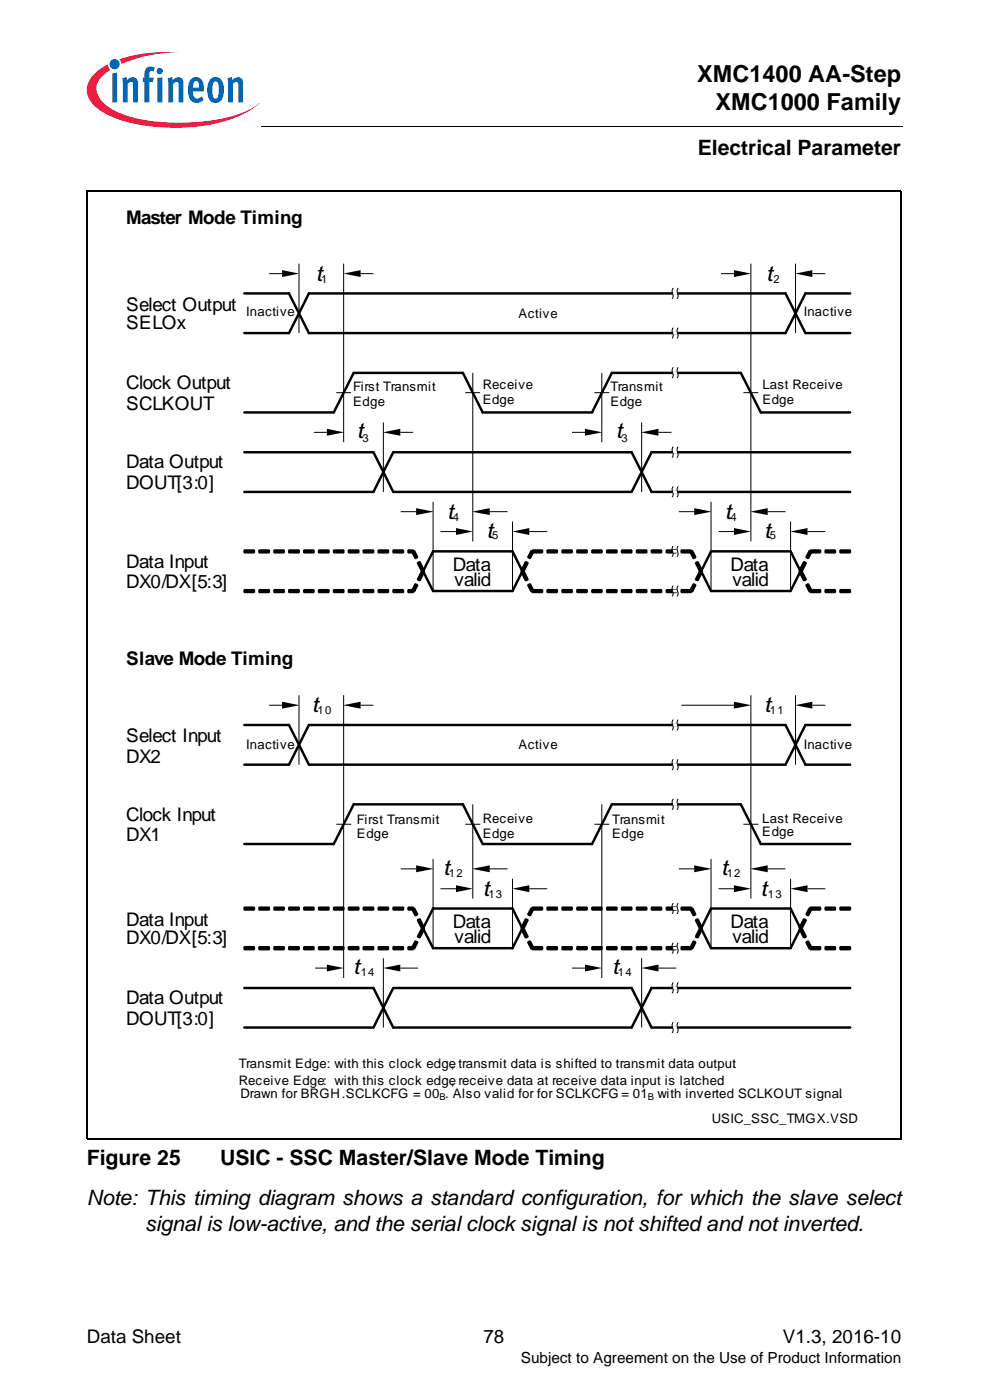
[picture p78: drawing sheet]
<svg xmlns="http://www.w3.org/2000/svg" width="148mm" height="210mm" viewBox="0 0 148 210" stroke-linecap="round" stroke-linejoin="round" font-family="sans-serif">
<defs><g id="words">
<g font-size="3.5">
<text x="104.4" y="12.2">XMC1400 AA-Step</text>
<text x="107.2" y="16.5">XMC1000 Family</text>
</g>
<g font-size="3.4">
<text x="47.3" y="42.1">t</text>
<text x="114.8" y="42.1">t</text>
<text x="53.5" y="65.7">t</text>
<text x="92.3" y="65.7">t</text>
<text x="67" y="77.8">t</text>
<text x="108.6" y="77.8">t</text>
<text x="72.9" y="80.6">t</text>
<text x="114.5" y="80.6">t</text>
<text x="46.7" y="106.8">t</text>
<text x="114.5" y="106.8">t</text>
<text x="66.4" y="131.2">t</text>
<text x="108" y="131.2">t</text>
<text x="72.3" y="134.3">t</text>
<text x="113.9" y="134.3">t</text>
<text x="52.9" y="146.1">t</text>
<text x="91.7" y="146.1">t</text>
</g>
<g font-size="3.2">
<text x="104.5" y="23.3">Electrical Parameter</text>
<text x="13" y="174.7">Figure 25</text>
<text x="33" y="174.7">USIC - SSC Master/Slave Mode Timing</text>
<text x="13" y="180.7">Note: This timing diagram shows a standard configuration, for which the slave select</text>
<text x="21.8" y="184.6">signal is low-active, and the serial clock signal is not shifted and not inverted.</text>
</g>
<g font-size="2.8">
<text x="18.9" y="33.6">Master Mode Timing</text>
<text x="18.9" y="46.6">Select Output</text>
<text x="18.9" y="49.4">SELOx</text>
<text x="18.9" y="58.4">Clock Output</text>
<text x="18.9" y="61.5">SCLKOUT</text>
<text x="18.9" y="70.2">Data Output</text>
<text x="18.9" y="73.3">DOUT[3:0]</text>
<text x="18.9" y="85.1">Data Input</text>
<text x="18.9" y="88.2">DX0/DX[5:3]</text>
<text x="67.8" y="85.6">Data</text>
<text x="68.1" y="87.9">valid</text>
<text x="109.4" y="85.6">Data</text>
<text x="109.7" y="87.9">valid</text>
<text x="18.9" y="99.7">Slave Mode Timing</text>
<text x="18.9" y="111.2">Select Input</text>
<text x="18.9" y="114.3">DX2</text>
<text x="18.9" y="123.1">Clock Input</text>
<text x="18.9" y="126.1">DX1</text>
<text x="18.9" y="138.8">Data Input</text>
<text x="18.9" y="141.6">DX0/DX[5:3]</text>
<text x="67.8" y="139.1">Data</text>
<text x="68.1" y="141.3">valid</text>
<text x="109.4" y="139.1">Data</text>
<text x="109.7" y="141.3">valid</text>
<text x="18.9" y="150.6">Data Output</text>
<text x="18.9" y="153.7">DOUT[3:0]</text>
<text x="13" y="201.3">Data Sheet</text>
<text x="72.4" y="201.3">78</text>
<text x="117.3" y="201.3">V1.3, 2016-10</text>
</g>
<text font-size="2.3" x="78" y="204.4">Subject to Agreement on the Use of Product Information</text>
<g font-size="2">
<text x="36.9" y="47.4">Inactive</text>
<text x="77.7" y="47.7">Active</text>
<text x="120.4" y="47.4">Inactive</text>
<text x="52.9" y="58.7">First Transmit</text>
<text x="72.3" y="58.4">Receive</text>
<text x="91.4" y="58.7">Transmit</text>
<text x="114.2" y="58.4">Last Receive</text>
<text x="52.9" y="60.9">Edge</text>
<text x="72.3" y="60.6">Edge</text>
<text x="91.4" y="60.9">Edge</text>
<text x="114.2" y="60.6">Edge</text>
<text x="36.9" y="112.4">Inactive</text>
<text x="77.7" y="112.4">Active</text>
<text x="120.4" y="112.4">Inactive</text>
<text x="53.5" y="123.6">First Transmit</text>
<text x="53.5" y="125.6">Edge</text>
<text x="72.3" y="123.3">Receive</text>
<text x="72.3" y="125.6">Edge</text>
<text x="91.7" y="123.6">Transmit</text>
<text x="91.7" y="125.6">Edge</text>
<text x="114.2" y="123.3">Last Receive</text>
<text x="114.2" y="125.3">Edge</text>
<text x="35.8" y="160.2">Transmit Edge: with this clock edge, transmit data is shifted to transmit data output.</text>
<text x="35.8" y="162.7">Receive Edge: with this clock edge, receive data at receive data input is latched</text>
<text x="36" y="164.6">Drawn for BRGH.SCLKCFG = 00 . Also valid for for SCLKCFG = 01</text>
<text x="98.5" y="164.6">with inverted SCLKOUT signal.</text>
<text x="107.5" y="162.7">.</text>
<text x="106.6" y="168.3">USIC_SSC_TMGX.VSD</text>
</g>
<g font-size="1.7">
<text x="48.1" y="42.4">1</text>
<text x="115.9" y="42.4">2</text>
<text x="54.3" y="66.3">3</text>
<text x="93.1" y="66.3">3</text>
<text x="67.8" y="78.1">4</text>
<text x="73.7" y="80.9">5</text>
<text x="109.4" y="78.1">4</text>
<text x="115.3" y="80.9">5</text>
<text x="47.6" y="107">10</text>
<text x="115.3" y="107">11</text>
<text x="67.2" y="131.5">12</text>
<text x="108.9" y="131.5">12</text>
<text x="73.2" y="134.6">13</text>
<text x="115" y="134.6">13</text>
<text x="54" y="146.4">14</text>
<text x="92.6" y="146.4">14</text>
</g>
<g font-size="1.4">
<text x="65.8" y="164.9">B</text>
<text x="97" y="164.9">B</text>
</g>
</g></defs>
<circle cx="17.2" cy="9.6" r=".76" fill="#0066b3"/>
<g fill="#ed1941">
<path d="M17.9 8.9l2.4-.7a25.6 25.6 0 0 1 6.5-.4 22.2 22.2 0 0 0-8.2 1.6l-.4 .2z"/>
<path d="M14.3 11l1.8-1.4 .1 .4 .3 .5a4 4 0 0 0-2 2.5 3.3 3.3 0 0 0 1.7 3 15.2 15.2 0 0 0 7.1 2.2 29.4 29.4 0 0 0 13.3-1.4l1.6-.9 .6-.5a12.9 12.9 0 0 1-6.4 3.1 29.2 29.2 0 0 1-15-.7 7.9 7.9 0 0 1-4-2.9 3.1 3.1 0 0 1 .9-3.9z"/>
</g>
<g fill="#0066b3">
<path d="M16.8 11l.7-.1v4.5h-.7z"/>
<path d="M18.3 11.7l.7-.1 .1 .4a.85 .85 0 0 1 1-.4 .85 .85 0 0 1 .6 .9v2.9h-.7l-.1-2.9a.29 .29 0 0 0-.4-.2l-.4 .3v2.8h-.7z"/>
<path d="M22 10.2l.3-.2 .7 .1 .2 .1-.2 .5a.35 .35 0 0 0-.6 .1v.9h.6l-.1 .6h-.5v3.1h-.8v-3.1h-.2v-.6h.2v-.5a1.24 1.24 0 0 1 .4-1z"/>
<path d="M25.1 11.7l.7-.1 .1 .4a.85 .85 0 0 1 1-.4 .85 .85 0 0 1 .6 .9v2.9h-.7l-.1-2.9a.29 .29 0 0 0-.4-.2l-.4 .3v2.8h-.7z"/>
<path d="M34.1 11.7l.6-.1 .1 .4a.85 .85 0 0 1 1-.4 .85 .85 0 0 1 .6 .9v2.9h-.7v-2.9a.29 .29 0 0 0-.5-.2l-.3 .3v2.8h-.7z"/>
<path d="M23.5 10.7a.47 .47 0 0 1 .9 0 .47 .47 0 0 1-.9 0zM23.6 11.7l.7-.1v3.8h-.7z"/>
<path d="M28.7 11.8a1.09 1.09 0 0 1 1.1-.2 1.09 1.09 0 0 1 .7 1l.1 1.1h-1.7a.75 .75 0 0 0 .2 .8 .75 .75 0 0 0 .9 .1l.2-.2 .3 .5a1.3 1.3 0 0 1-1.5 .5 1.3 1.3 0 0 1-.8-1.3v-1.1a1.89 1.89 0 0 1 .5-1.2zM29.2 12.2l-.2 .2-.1 .7h.9v-.5a.42 .42 0 0 0-.6-.4z"/>
<path d="M31.5 11.8a1.12 1.12 0 0 1 1.9 .6 3 3 0 0 1-.4 2.7 1.13 1.13 0 0 1-1.1 .3 1.13 1.13 0 0 1-.8-1v-.5a2.83 2.83 0 0 1 .4-2.1zM32 12.3l-.1 .4-.1 1.1a.89 .89 0 0 0 .5 1 1.08 1.08 0 0 0 .5-1.3v-.3a.83 .83 0 0 0-.5-1z"/>
</g>
<path d="M39.1 18.8v.2z" fill="#000"/>
<path d="M39.1 18.9h96.1" fill="none" stroke="#000" stroke-width=".15"/>
<path d="M13 20.2h32.8v4h-32.8z" fill="#fff"/>
<g fill="none" stroke="#000" stroke-width=".37">
<path d="M36.6 44h6.7l1.5 3M44.8 47l1.5-3h71.4l1.5 3M44.8 47l1.5 2.9h71.4l1.5-2.9M44.8 47l-1.5 2.9h-6.7M119.2 47l1.4 2.9h6.8M127.4 44h-6.8l-1.4 3M36.6 61.8h13.4l3-5.9h16.3l3 5.9h16.4l3-5.9h19.3l3 5.9h13.4M36.6 67.8h19.3l3 6h35.7l3-6h29.8M36.6 73.8h19.3l3-6h35.7l3 6h29.8M64.9 82.7h11.9l1.5 2.9-1.5 3h-11.9l-1.5-3zM106.5 82.7h11.9l1.5 2.9-1.5 3h-11.9l-1.5-3zM36.6 108.7h6.7l3 5.9h71.4l1.5-2.9"/>
<path d="M119.2 111.7l-1.5-3h-71.4l-3 5.9h-6.7M119.2 111.7l1.4 2.9h6.8M127.4 108.7h-6.8l-1.4 3M36.6 126.5h13.4l3-5.9h16.3l3 5.9h16.4l3-5.9h19.3l3 5.9h13.4M64.9 136.2h11.9l1.5 3-1.5 3h-11.9l-1.5-3zM106.5 136.2h11.9l1.5 3-1.5 3h-11.9l-1.5-3zM36.6 148.1h19.3l3 6h35.7l1.5-3M96.1 151.1l-1.5-3h-35.7l-3 6h-19.3M96.1 151.1l1.5 3h29.8M127.4 148.1h-29.8l-1.5 3"/>
</g>
<g fill="none" stroke="#000" stroke-width=".15">
<path d="M44.8 39.5v10.4M51.5 39.5v26.8M112.5 39.5v41.7M119.2 39.5v10.4M40.3 41h1.9M50.4 58.9h2.2M54 41h1.9M69.7 58.9h2.2M70.8 55.9v25.3M89 58.9h2.3M90.1 55.9v10.4M100.9 55.1a.84 .84 0 0 0-.1 1l-.1 .6"/>
<path d="M100.9 49.1a.84 .84 0 0 0-.1 1.1l-.1 .5M100.9 43.2a.84 .84 0 0 0-.1 1l-.1 .6M101.6 55.1a.86 .86 0 0 0 0 1l-.2 .6M101.6 49.1a.86 .86 0 0 0 0 1.1l-.2 .5M101.6 43.2a.86 .86 0 0 0 0 1l-.2 .6M108 41h1.9M111.4 58.9h2.2M121.7 41h1.9M47 64.8h2M57.4 63.3v10.5M60 64.8h1.9M60 76.7h2.3"/>
<path d="M64.9 75.2v13.4M66 79.7h2.3M73.4 76.7h2.6M76.8 78.2v10.4M79.3 79.7h2.7M85.7 64.8h1.9M96.1 63.3v10.5M98.6 64.8h2M100.9 67a.84 .84 0 0 0-.1 1l-.1 .6M100.9 72.9l-.2 .4 .1 .9-.1 .3M101.6 67a.86 .86 0 0 0 0 1l-.2 .6M101.6 72.9l-.2 .4 .2 .9-.2 .3"/>
<path d="M101.7 76.7h2.3M106.5 75.2v13.4M107.6 79.7h2.3M115 76.7h2.7M118.4 78.2v10.4M121 79.7h2.6M100.9 81.9a.84 .84 0 0 0-.1 1l-.1 .6M100.9 87.8l-.2 .4 .1 .9-.1 .3M101.6 81.9a.86 .86 0 0 0 0 1l-.2 .6M101.6 87.8a.88 .88 0 0 0 0 1.1l-.2 .5M40.3 105.7h1.9M44.8 104.2v10.4"/>
<path d="M51.5 104.2v42.4M54 105.7h1.9M100.9 119.8l-.2 .4 .1 .8-.1 .4M100.9 113.8a.84 .84 0 0 0-.1 1.1l-.1 .6M100.9 107.9a.84 .84 0 0 0-.1 1v.2l-.1 .4M101.6 119.8a.88 .88 0 0 0 0 1l-.2 .6M101.6 113.8a.86 .86 0 0 0 0 1.1l-.2 .6M101.6 107.9a.86 .86 0 0 0 0 1v.2l-.2 .4M102.1 105.7h7.8M112.5 104.2v30.5M119.2 104.2v10.4M121.7 105.7h1.9"/>
<path d="M50.4 123.6h2.2M60 130.3h2.3M64.9 128.8v13.4M66 133.3h2.3M69.7 123.6h2.2M70.8 120.6v14.1M73.4 130.3h2.6M76.8 131.7v10.5M79.3 133.3h2.7M89 123.6h2.3M90.1 120.6v26M100.9 135.4a.84 .84 0 0 0-.1 1l-.1 .6"/>
<path d="M101.6 135.4a.86 .86 0 0 0 0 1l-.2 .6M101.7 130.3h2.3M106.5 128.8v13.4M107.6 133.3h2.3M111.4 123.6h2.2M115 130.3h2.7M118.4 131.7v10.5M121 133.3h2.6M47.2 145.1h1.8M57.4 143.7v10.4M60 145.1h2.6M85.7 145.1h1.9"/>
<path d="M96.1 143.7v10.4M98.6 145.1h2.7M100.9 147.3a.84 .84 0 0 0-.1 1l-.1 .6M100.9 153.3l-.2 .3 .1 .9-.1 .4M100.9 141.4a.84 .84 0 0 0-.1 1l-.1 .6M101.6 147.3a.86 .86 0 0 0 0 1l-.2 .6M101.6 153.3a.88 .88 0 0 0 0 1l-.2 .6M101.6 141.4a.86 .86 0 0 0 0 1l-.2 .6"/>
</g>
<g fill="#000">
<path d="M42.2 40.5l2.6 .5-2.6 .5z" fill-rule="evenodd"/>
<path d="M51.5 41l2.5-.5v1z" fill-rule="evenodd"/>
<path d="M109.9 40.5l2.6 .5-2.6 .5z" fill-rule="evenodd"/>
<path d="M119.2 41l2.5-.5v1z" fill-rule="evenodd"/>
<path d="M49 64.3l2.5 .5-2.5 .5z" fill-rule="evenodd"/>
<path d="M57.4 64.8l2.6-.5v1z" fill-rule="evenodd"/>
<path d="M62.3 76.2l2.6 .5-2.6 .5z" fill-rule="evenodd"/>
<path d="M70.8 76.7l2.6-.5v1z" fill-rule="evenodd"/>
<path d="M87.6 64.3l2.5 .5-2.5 .5z" fill-rule="evenodd"/>
<path d="M96.1 64.8l2.5-.5v1z" fill-rule="evenodd"/>
<path d="M104 76.2l2.5 .5-2.5 .5z" fill-rule="evenodd"/>
<path d="M112.5 76.7l2.5-.5v1z" fill-rule="evenodd"/>
<path d="M68.3 79.2l2.5 .5-2.5 .5z" fill-rule="evenodd"/>
<path d="M76.8 79.7l2.5-.5v1z" fill-rule="evenodd"/>
<path d="M109.9 79.2l2.6 .5-2.6 .5z" fill-rule="evenodd"/>
<path d="M118.4 79.7l2.6-.5v1z" fill-rule="evenodd"/>
<path d="M42.2 105.2l2.6 .5-2.6 .5z" fill-rule="evenodd"/>
<path d="M51.5 105.7l2.5-.5v1z" fill-rule="evenodd"/>
<path d="M109.9 105.2l2.6 .5-2.6 .5z" fill-rule="evenodd"/>
<path d="M119.2 105.7l2.5-.5v1z" fill-rule="evenodd"/>
<path d="M62.3 129.7l2.6 .6-2.6 .5z" fill-rule="evenodd"/>
<path d="M68.3 132.7l2.5 .6-2.5 .5z" fill-rule="evenodd"/>
<path d="M70.8 130.2l2.6-.5v1.1z" fill-rule="evenodd"/>
<path d="M76.8 133.3l2.5-.6v1.1z" fill-rule="evenodd"/>
<path d="M104 129.7l2.5 .6-2.5 .5z" fill-rule="evenodd"/>
<path d="M109.9 132.7l2.6 .6-2.6 .5z" fill-rule="evenodd"/>
<path d="M112.5 130.2l2.5-.5v1.1z" fill-rule="evenodd"/>
<path d="M118.4 133.2l2.6-.5v1.1z" fill-rule="evenodd"/>
<path d="M49 144.6l2.5 .5-2.5 .6z" fill-rule="evenodd"/>
<path d="M57.4 145.1l2.6-.5v1.1z" fill-rule="evenodd"/>
<path d="M87.6 144.6l2.5 .5-2.5 .6z" fill-rule="evenodd"/>
<path d="M96.1 145.1l2.5-.5v1.1z" fill-rule="evenodd"/>
</g>
<g fill="#000" stroke="#000" stroke-width=".28">
<path d="M36.6 82.5h1.5v.4h-1.5zM38.8 82.5h1.5v.4h-1.5zM41.1 82.5h1.4v.4h-1.4zM43.3 82.5h1.5v.4h-1.5zM45.5 82.5h1.5v.4h-1.5zM47.8 82.5h1.5v.4h-1.5zM50 82.5h1.5v.4h-1.5zM52.2 82.5h1.5v.4h-1.5zM54.4 82.5h1.5v.4h-1.5zM56.7 82.5h1.5v.4h-1.5zM58.9 82.5h1.5v.4h-1.5zM61.2 82.5h.7v.4h-.7z"/>
<path d="M36.6 88.4h1.5v.4h-1.5zM38.8 88.4h1.5v.4h-1.5zM41.1 88.4h1.4v.4h-1.4zM43.3 88.4h1.5v.4h-1.5zM45.5 88.4h1.5v.4h-1.5zM47.8 88.4h1.5v.4h-1.5zM50 88.4h1.5v.4h-1.5zM52.2 88.4h1.5v.4h-1.5zM54.4 88.4h1.5v.4h-1.5zM56.7 88.4h1.5v.4h-1.5zM58.9 88.4h1.5v.4h-1.5zM61.2 88.4h.7v.4h-.7z"/>
<path d="M62.5 84.4l.4-.2 .6 1.4-.3 .1zM61.7 82.7l.4-.1 .4 1-.3 .1z"/>
<path d="M63.2 85.6l.3 .1-.6 1.3-.4-.1zM62.2 87.6l.3 .1-.4 1-.4-.2z"/>
<path d="M78.7 84.2l.4 .2-.7 1.3-.3-.1zM79.6 82.6l.3 .1-.5 1-.3-.1z"/>
<path d="M78.1 85.7l.3-.1 .7 1.3-.4 .1zM79.1 87.7l.3-.1 .5 .9-.3 .2z"/>
<path d="M79.8 82.5h1.4v.4h-1.4zM82 82.5h1.5v.4h-1.5zM84.2 82.5h1.5v.4h-1.5zM86.4 82.5h1.5v.4h-1.5zM88.7 82.5h1.4v.4h-1.4zM90.9 82.5h1.5v.4h-1.5zM93.1 82.5h1.5v.4h-1.5zM95.4 82.5h1.5v.4h-1.5zM97.6 82.5h1.5v.4h-1.5zM99.8 82.5h1.5v.4h-1.5zM102.1 82.5h1.4v.4h-1.4z"/>
<path d="M79.8 88.4h1.4v.4h-1.4zM82 88.4h1.5v.4h-1.5zM84.2 88.4h1.5v.4h-1.5zM86.4 88.4h1.5v.4h-1.5zM88.7 88.4h1.4v.4h-1.4zM90.9 88.4h1.5v.4h-1.5zM93.1 88.4h1.5v.4h-1.5zM95.4 88.4h1.5v.4h-1.5zM97.6 88.4h1.5v.4h-1.5zM99.8 88.4h1.5v.4h-1.5zM102.1 88.4h1.4v.4h-1.4z"/>
<path d="M104.2 84.4l.3-.2 .7 1.4-.3 .1zM103.4 82.7l.3-.1 .5 1-.3 .1z"/>
<path d="M104.9 85.6l.3 .1-.7 1.3-.3-.1zM103.9 87.6l.3 .1-.5 1-.3-.2z"/>
<path d="M120.4 84.2l.4 .2-.7 1.3-.4-.1zM121.2 82.6l.4 .1-.5 1-.3-.1z"/>
<path d="M119.7 85.7l.4-.1 .7 1.3-.4 .1zM120.8 87.7l.3-.1 .5 .9-.4 .2z"/>
<path d="M121.4 82.5h1.5v.4h-1.5zM123.6 82.5h1.5v.4h-1.5zM125.9 82.5h1.5v.4h-1.5z"/>
<path d="M121.4 88.4h1.5v.4h-1.5zM123.6 88.4h1.5v.4h-1.5zM125.9 88.4h1.5v.4h-1.5z"/>
<path d="M36.6 136h1.5v.4h-1.5zM38.8 136h1.5v.4h-1.5zM41.1 136h1.4v.4h-1.4zM43.3 136h1.5v.4h-1.5zM45.5 136h1.5v.4h-1.5zM47.8 136h1.5v.4h-1.5zM50 136h1.5v.4h-1.5zM52.2 136h1.5v.4h-1.5zM54.4 136h1.5v.4h-1.5zM56.7 136h1.5v.4h-1.5zM58.9 136h1.5v.4h-1.5zM61.2 136h.7v.4h-.7z"/>
<path d="M62.5 138l.4-.2 .6 1.3-.3 .2zM61.7 136.3l.4-.1 .4 .9-.3 .2z"/>
<path d="M63.2 139.1l.3 .2-.6 1.3-.4-.2zM62.2 141.1l.3 .2-.4 .9-.4-.1z"/>
<path d="M78.7 137.8l.4 .2-.7 1.3-.3-.2zM79.6 136.2l.3 .1-.5 1-.3-.2z"/>
<path d="M78.1 139.3l.3-.2 .7 1.3-.4 .2zM79.1 141.3l.3-.2 .5 1-.3 .1z"/>
<path d="M79.8 136h1.4v.4h-1.4zM82 136h1.5v.4h-1.5zM84.2 136h1.5v.4h-1.5zM86.4 136h1.5v.4h-1.5zM88.7 136h1.4v.4h-1.4zM90.9 136h1.5v.4h-1.5zM93.1 136h1.5v.4h-1.5zM95.4 136h1.5v.4h-1.5zM97.6 136h1.5v.4h-1.5zM99.8 136h1.5v.4h-1.5zM102.1 136h1.4v.4h-1.4z"/>
<path d="M104.2 138l.3-.2 .7 1.3-.3 .2zM103.4 136.3l.3-.1 .5 .9-.3 .2z"/>
<path d="M104.9 139.1l.3 .2-.7 1.3-.3-.2zM103.9 141.1l.3 .2-.5 .9-.3-.1z"/>
<path d="M120.4 137.8l.4 .2-.7 1.3-.4-.2zM121.2 136.2l.4 .1-.5 1-.3-.2z"/>
<path d="M119.7 139.3l.4-.2 .7 1.3-.4 .2zM120.8 141.3l.3-.2 .5 1-.4 .1z"/>
<path d="M121.4 136h1.5v.4h-1.5zM123.6 136h1.5v.4h-1.5zM125.9 136h1.5v.4h-1.5z"/>
<path d="M36.6 142h1.5v.4h-1.5zM38.8 142h1.5v.4h-1.5zM41.1 142h1.4v.4h-1.4zM43.3 142h1.5v.4h-1.5zM45.5 142h1.5v.4h-1.5zM47.8 142h1.5v.4h-1.5zM50 142h1.5v.4h-1.5zM52.2 142h1.5v.4h-1.5zM54.4 142h1.5v.4h-1.5zM56.7 142h1.5v.4h-1.5zM58.9 142h1.5v.4h-1.5zM61.2 142h.7v.4h-.7z"/>
<path d="M79.8 142h1.4v.4h-1.4zM82 142h1.5v.4h-1.5zM84.2 142h1.5v.4h-1.5zM86.4 142h1.5v.4h-1.5zM88.7 142h1.4v.4h-1.4zM90.9 142h1.5v.4h-1.5zM93.1 142h1.5v.4h-1.5zM95.4 142h1.5v.4h-1.5zM97.6 142h1.5v.4h-1.5zM99.8 142h1.5v.4h-1.5zM102.1 142h1.4v.4h-1.4z"/>
<path d="M121.4 142h1.5v.4h-1.5zM123.6 142h1.5v.4h-1.5zM125.9 142h1.5v.4h-1.5z"/>
</g>
<g fill="none" stroke="#fff" stroke-width=".42">
<path d="M100.8 55.9h.7M100.8 49.9h.7M100.8 44h.7M100.8 67.8h.7M100.8 73.8h.7M100.8 82.7h.7M100.8 88.6h.7M100.8 114.6h.7M100.8 108.7h.7M100.8 120.6h.7M100.8 136.2h.7M100.8 148.1h.7"/>
<path d="M100.8 154.1h.7M100.8 142.2h.7"/>
</g>
<path d="M13.1 28.6v142.2M13.1 28.7h121.9M134.9 28.7v142.1M13 170.8h121.9" fill="none" stroke="#000" stroke-width=".17"/>
<use href="#words"/>
</svg>
